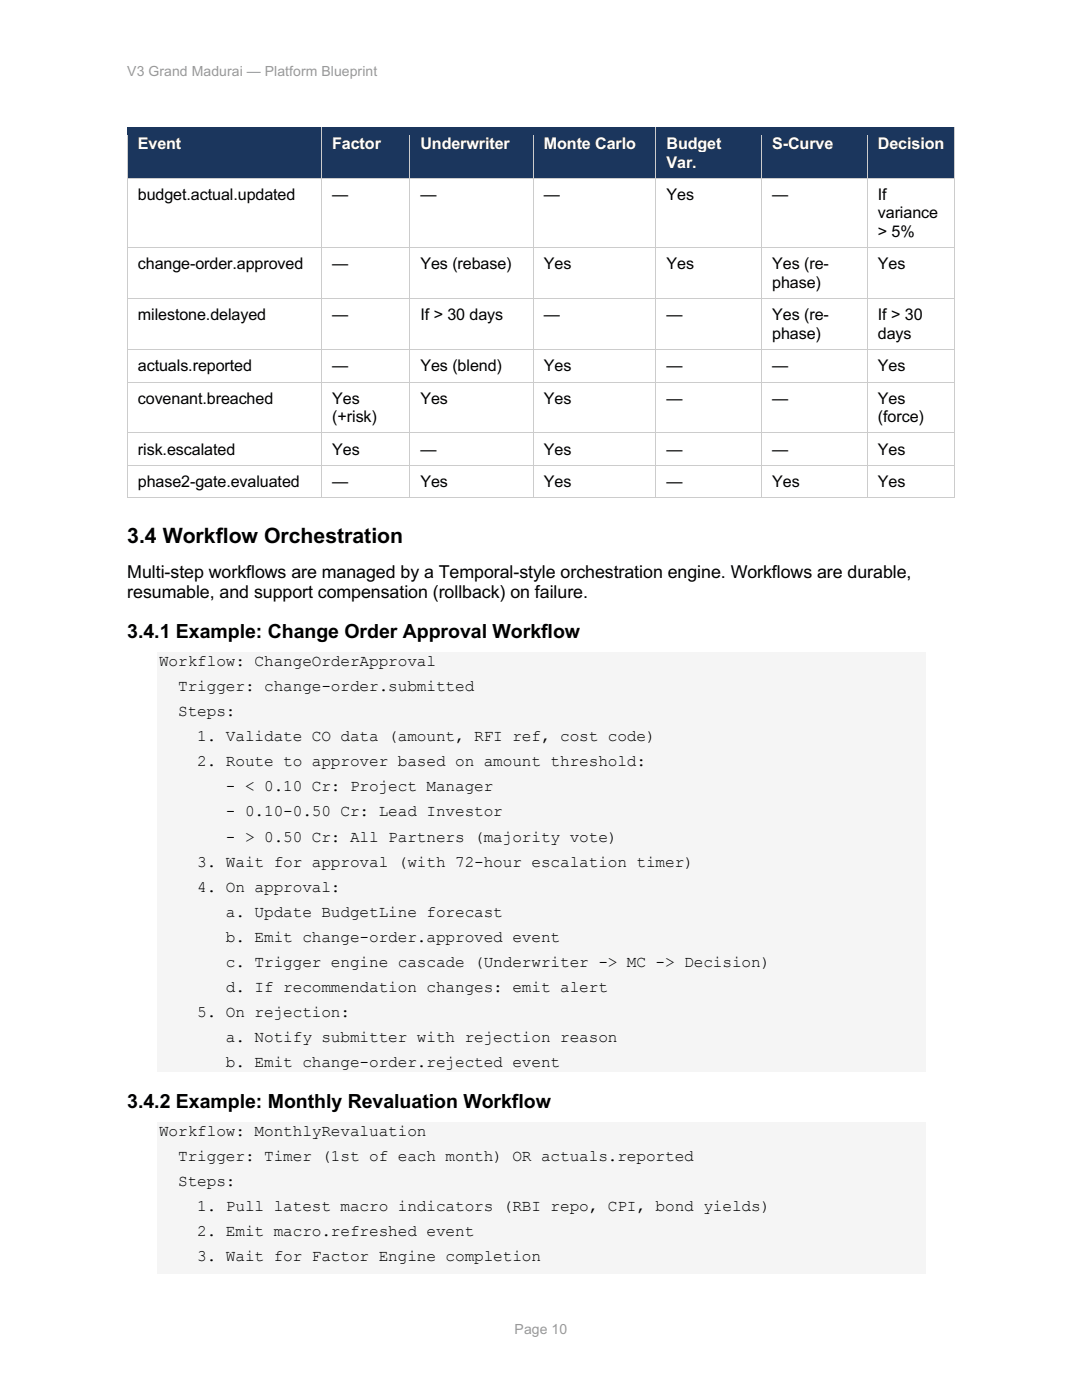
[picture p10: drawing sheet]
<svg xmlns="http://www.w3.org/2000/svg" width="216mm" height="279mm" viewBox="0 0 216 279" stroke-linecap="round" stroke-linejoin="round" font-family="sans-serif">
<defs><g id="words">
<text font-size="4.2" x="25.4" y="108.3">3.4 Workflow Orchestration</text>
<g font-size="3.9">
<text x="25.4" y="127.3">3.4.1 Example: Change Order Approval Workflow</text>
<text x="25.4" y="221.1">3.4.2 Example: Monthly Revaluation Workflow</text>
</g>
<g font-size="3.6">
<text x="25.4" y="115.3">Multi-step workflows are managed by a Temporal-style orchestration engine. Workflows are durable,</text>
<text x="25.4" y="119.4">resumable, and support compensation (rollback) on failure.</text>
</g>
<g font-size="3.2" fill="#fff">
<text x="27.5" y="29.8">Event</text>
<text x="66.3" y="29.8">Factor</text>
<text x="83.9" y="29.8">Underwriter</text>
<text x="108.5" y="29.8">Monte Carlo</text>
<text x="133" y="29.8">Budget</text>
<text x="154.1" y="29.8">S-Curve</text>
<text x="175.2" y="29.8">Decision</text>
<text x="133" y="33.4">Var.</text>
</g>
<g font-size="3.2">
<text x="27.5" y="40">budget.actual.updated</text>
<text x="66.3" y="40">—</text>
<text x="83.9" y="40">—</text>
<text x="108.5" y="40">—</text>
<text x="133" y="40">Yes</text>
<text x="154.1" y="40">—</text>
<text x="175.2" y="40">If</text>
<text x="175.2" y="43.6">variance</text>
<text x="175.2" y="47.2">&gt; 5%</text>
<text x="27.5" y="53.8">change-order.approved</text>
<text x="66.3" y="53.8">—</text>
<text x="83.9" y="53.8">Yes (rebase)</text>
<text x="108.5" y="53.8">Yes</text>
<text x="133" y="53.8">Yes</text>
<text x="154.1" y="53.8">Yes (re-</text>
<text x="175.2" y="53.8">Yes</text>
<text x="154.1" y="57.4">phase)</text>
<text x="27.5" y="63.9">milestone.delayed</text>
<text x="66.3" y="63.9">—</text>
<text x="83.9" y="63.9">If &gt; 30 days</text>
<text x="108.5" y="63.9">—</text>
<text x="133" y="63.9">—</text>
<text x="154.1" y="63.9">Yes (re-</text>
<text x="175.2" y="63.9">If &gt; 30</text>
<text x="154.1" y="67.6">phase)</text>
<text x="175.2" y="67.6">days</text>
<text x="27.5" y="74.1">actuals.reported</text>
<text x="66.3" y="74.1">—</text>
<text x="83.9" y="74.1">Yes (blend)</text>
<text x="108.5" y="74.1">Yes</text>
<text x="133" y="74.1">—</text>
<text x="154.1" y="74.1">—</text>
<text x="175.2" y="74.1">Yes</text>
<text x="27.5" y="80.6">covenant.breached</text>
<text x="66.3" y="80.6">Yes</text>
<text x="83.9" y="80.6">Yes</text>
<text x="108.5" y="80.6">Yes</text>
<text x="133" y="80.6">—</text>
<text x="154.1" y="80.6">—</text>
<text x="175.2" y="80.6">Yes</text>
<text x="66.3" y="84.2">(+risk)</text>
<text x="175.2" y="84.2">(force)</text>
<text x="27.5" y="90.8">risk.escalated</text>
<text x="66.3" y="90.8">Yes</text>
<text x="83.9" y="90.8">—</text>
<text x="108.5" y="90.8">Yes</text>
<text x="133" y="90.8">—</text>
<text x="154.1" y="90.8">—</text>
<text x="175.2" y="90.8">Yes</text>
<text x="27.5" y="97.3">phase2-gate.evaluated</text>
<text x="66.3" y="97.3">—</text>
<text x="83.9" y="97.3">Yes</text>
<text x="108.5" y="97.3">Yes</text>
<text x="133" y="97.3">—</text>
<text x="154.1" y="97.3">Yes</text>
<text x="175.2" y="97.3">Yes</text>
<text x="31.7" y="132.8">Workflow: ChangeOrderApproval</text>
<text x="35.6" y="137.9">Trigger: change-order.submitted</text>
<text x="35.6" y="142.9">Steps:</text>
<text x="39.4" y="147.9">1. Validate CO data (amount, RFI ref, cost code)</text>
<text x="39.4" y="152.9">2. Route to approver based on amount threshold:</text>
<text x="45.1" y="157.9">- &lt; 0.10 Cr: Project Manager</text>
<text x="45.1" y="162.9">- 0.10-0.50 Cr: Lead Investor</text>
<text x="45.1" y="168">- &gt; 0.50 Cr: All Partners (majority vote)</text>
<text x="39.4" y="173">3. Wait for approval (with 72-hour escalation timer)</text>
<text x="39.4" y="178">4. On approval:</text>
<text x="45.1" y="183">a. Update BudgetLine forecast</text>
<text x="45.1" y="188">b. Emit change-order.approved event</text>
<text x="45.1" y="193">c. Trigger engine cascade (Underwriter -&gt; MC -&gt; Decision)</text>
<text x="45.1" y="198">d. If recommendation changes: emit alert</text>
<text x="39.4" y="203">5. On rejection:</text>
<text x="45.1" y="208">a. Notify submitter with rejection reason</text>
<text x="45.1" y="213">b. Emit change-order.rejected event</text>
<text x="31.7" y="226.7">Workflow: MonthlyRevaluation</text>
<text x="35.6" y="231.7">Trigger: Timer (1st of each month) OR actuals.reported</text>
<text x="35.6" y="236.7">Steps:</text>
<text x="39.4" y="241.7">1. Pull latest macro indicators (RBI repo, CPI, bond yields)</text>
<text x="39.4" y="246.7">2. Emit macro.refreshed event</text>
<text x="39.4" y="251.7">3. Wait for Factor Engine completion</text>
</g>
<g font-size="2.8" fill="#999">
<text x="25.4" y="15.1">V3 Grand Madurai — Platform Blueprint</text>
<text x="102.7" y="266.3">Page 10</text>
</g>
</g></defs>
<g fill="#1b365d">
<path d="M25.4 25.4h38.8v10.2h-38.8z"/>
<path d="M27.5 26.8h34.6v3.7h-34.6z"/>
<path d="M64.2 25.4h17.5v10.2h-17.5z"/>
<path d="M66.3 26.8h13.4v3.7h-13.4z"/>
<path d="M81.8 25.4h24.6v10.2h-24.6z"/>
<path d="M83.9 26.8h20.4v3.7h-20.4z"/>
<path d="M106.4 25.4h24.5v10.2h-24.5z"/>
<path d="M108.5 26.8h20.3v3.7h-20.3z"/>
<path d="M131 25.4h21v10.2h-21z"/>
<path d="M133 26.8h16.9v3.7h-16.9z"/>
<path d="M133 30.5h16.9v3.6h-16.9z"/>
<path d="M152 25.4h21.1v10.2h-21.1z"/>
<path d="M154.1 26.8h16.8v3.7h-16.8z"/>
<path d="M173.1 25.4h17.4v10.2h-17.4z"/>
<path d="M175.2 26.8h13.2v3.7h-13.2z"/>
</g>
<g fill="#ccc">
<path d="M25.3 25.4l.1 1.5z"/>
<path d="M25.3 25.4l.1 .1z"/>
</g>
<path d="M25.4 25.4h38.7" fill="none" stroke="#ccc" stroke-width=".2"/>
<path d="M25.4 25.5h38.7v1.4h-38.7z" fill="#1b365d"/>
<g fill="#ccc">
<path d="M64.1 25.5l.1 1.4z"/>
<path d="M64.1 25.4l.1 .1z"/>
</g>
<path d="M64.2 25.4h17.5" fill="none" stroke="#ccc" stroke-width=".2"/>
<path d="M64.2 25.5h17.5v1.4h-17.5z" fill="#1b365d"/>
<g fill="#ccc">
<path d="M81.7 25.5l.1 1.4z"/>
<path d="M81.7 25.4l.1 .1z"/>
</g>
<path d="M81.8 25.4h24.5" fill="none" stroke="#ccc" stroke-width=".2"/>
<path d="M81.8 25.5h24.5v1.4h-24.5z" fill="#1b365d"/>
<g fill="#ccc">
<path d="M106.3 25.5l.1 1.4z"/>
<path d="M106.3 25.4l.1 .1z"/>
</g>
<path d="M106.4 25.4h24.4" fill="none" stroke="#ccc" stroke-width=".2"/>
<path d="M106.4 25.5h24.4v1.4h-24.4z" fill="#1b365d"/>
<g fill="#ccc">
<path d="M130.8 25.5l.1 1.4z"/>
<path d="M130.8 25.4l.1 .1z"/>
</g>
<path d="M130.9 25.4h21" fill="none" stroke="#ccc" stroke-width=".2"/>
<path d="M130.9 25.5h21v1.4h-21z" fill="#1b365d"/>
<g fill="#ccc">
<path d="M151.9 25.5l.1 1.4z"/>
<path d="M151.9 25.4l.1 .1z"/>
</g>
<path d="M152 25.4h21" fill="none" stroke="#ccc" stroke-width=".2"/>
<path d="M152 25.5h21v1.4h-21z" fill="#1b365d"/>
<g fill="#ccc">
<path d="M173 25.5l.1 1.4z"/>
<path d="M173 25.4l.1 .1z"/>
</g>
<path d="M173.1 25.4h17.3" fill="none" stroke="#ccc" stroke-width=".2"/>
<path d="M173.1 25.5h17.3v1.4h-17.3z" fill="#1b365d"/>
<g fill="#ccc">
<path d="M190.4 25.4l.1 1.5z"/>
<path d="M190.4 25.4l.1 .1z"/>
</g>
<path d="M25.4 34.1h38.8v1.5h-38.8z" fill="#1b365d"/>
<path d="M25.4 26.9v8.7" fill="none" stroke="#ccc" stroke-width=".2"/>
<path d="M64.2 34.1h17.6v1.5h-17.6z" fill="#1b365d"/>
<path d="M64.1 26.9v8.7" fill="none" stroke="#ccc" stroke-width=".2"/>
<path d="M81.8 34.1h24.6v1.5h-24.6z" fill="#1b365d"/>
<path d="M81.7 26.9v8.7" fill="none" stroke="#ccc" stroke-width=".2"/>
<path d="M106.4 34.1h24.5v1.5h-24.5z" fill="#1b365d"/>
<path d="M106.4 26.9v8.7" fill="none" stroke="#ccc" stroke-width=".2"/>
<path d="M130.9 34.1h21.1v1.5h-21.1z" fill="#1b365d"/>
<path d="M130.9 26.9v8.7" fill="none" stroke="#ccc" stroke-width=".2"/>
<path d="M152 34.1h21.1v1.5h-21.1z" fill="#1b365d"/>
<path d="M151.9 26.9v8.7" fill="none" stroke="#ccc" stroke-width=".2"/>
<path d="M173.1 34.1h17.4v1.5h-17.4z" fill="#1b365d"/>
<path d="M173 26.9v8.7M190.5 26.9v8.7" fill="none" stroke="#ccc" stroke-width=".2"/>
<path d="M25.3 35.6l.1 1.5z" fill="#ccc"/>
<path d="M25.4 35.6h38.7" fill="none" stroke="#ccc" stroke-width=".2"/>
<path d="M64.1 35.6l.1 1.5z" fill="#ccc"/>
<path d="M64.2 35.6h17.5" fill="none" stroke="#ccc" stroke-width=".2"/>
<path d="M81.7 35.6l.1 1.5z" fill="#ccc"/>
<path d="M81.8 35.6h24.5" fill="none" stroke="#ccc" stroke-width=".2"/>
<path d="M106.3 35.6l.1 1.5z" fill="#ccc"/>
<path d="M106.4 35.6h24.4" fill="none" stroke="#ccc" stroke-width=".2"/>
<path d="M130.8 35.6l.1 1.5z" fill="#ccc"/>
<path d="M130.9 35.6h21" fill="none" stroke="#ccc" stroke-width=".2"/>
<path d="M151.9 35.6l.1 1.5z" fill="#ccc"/>
<path d="M152 35.6h21" fill="none" stroke="#ccc" stroke-width=".2"/>
<path d="M173 35.6l.1 1.5z" fill="#ccc"/>
<path d="M173.1 35.6h17.3" fill="none" stroke="#ccc" stroke-width=".2"/>
<path d="M190.4 35.6l.1 1.5z" fill="#ccc"/>
<path d="M25.4 37.1v12.3M64.1 37.1v12.3M81.7 37.1v12.3M106.4 37.1v12.3M130.9 37.1v12.3M151.9 37.1v12.3M173 37.1v12.3M190.5 37.1v12.3" fill="none" stroke="#ccc" stroke-width=".2"/>
<path d="M25.3 49.4l.1 1.5z" fill="#ccc"/>
<path d="M25.4 49.4h38.7" fill="none" stroke="#ccc" stroke-width=".2"/>
<path d="M64.1 49.4l.1 1.5z" fill="#ccc"/>
<path d="M64.2 49.4h17.5" fill="none" stroke="#ccc" stroke-width=".2"/>
<path d="M81.7 49.4l.1 1.5z" fill="#ccc"/>
<path d="M81.8 49.4h24.5" fill="none" stroke="#ccc" stroke-width=".2"/>
<path d="M106.3 49.4l.1 1.5z" fill="#ccc"/>
<path d="M106.4 49.4h24.4" fill="none" stroke="#ccc" stroke-width=".2"/>
<path d="M130.8 49.4l.1 1.5z" fill="#ccc"/>
<path d="M130.9 49.4h21" fill="none" stroke="#ccc" stroke-width=".2"/>
<path d="M151.9 49.4l.1 1.5z" fill="#ccc"/>
<path d="M152 49.4h21" fill="none" stroke="#ccc" stroke-width=".2"/>
<path d="M173 49.4l.1 1.5z" fill="#ccc"/>
<path d="M173.1 49.4h17.3" fill="none" stroke="#ccc" stroke-width=".2"/>
<path d="M190.4 49.4l.1 1.5z" fill="#ccc"/>
<path d="M25.4 50.9v8.6M64.1 50.9v8.6M81.7 50.9v8.6M106.4 50.9v8.6M130.9 50.9v8.6M151.9 50.9v8.6M173 50.9v8.6M190.5 50.9v8.6" fill="none" stroke="#ccc" stroke-width=".2"/>
<path d="M25.3 59.5l.1 1.5z" fill="#ccc"/>
<path d="M25.4 59.6h38.7" fill="none" stroke="#ccc" stroke-width=".2"/>
<path d="M64.1 59.5l.1 1.5z" fill="#ccc"/>
<path d="M64.2 59.6h17.5" fill="none" stroke="#ccc" stroke-width=".2"/>
<path d="M81.7 59.5l.1 1.5z" fill="#ccc"/>
<path d="M81.8 59.6h24.5" fill="none" stroke="#ccc" stroke-width=".2"/>
<path d="M106.3 59.5l.1 1.5z" fill="#ccc"/>
<path d="M106.4 59.6h24.4" fill="none" stroke="#ccc" stroke-width=".2"/>
<path d="M130.8 59.5l.1 1.5z" fill="#ccc"/>
<path d="M130.9 59.6h21" fill="none" stroke="#ccc" stroke-width=".2"/>
<path d="M151.9 59.5l.1 1.5z" fill="#ccc"/>
<path d="M152 59.6h21" fill="none" stroke="#ccc" stroke-width=".2"/>
<path d="M173 59.5l.1 1.5z" fill="#ccc"/>
<path d="M173.1 59.6h17.3" fill="none" stroke="#ccc" stroke-width=".2"/>
<path d="M190.4 59.5l.1 1.5z" fill="#ccc"/>
<path d="M25.4 61v8.7M64.1 61v8.7M81.7 61v8.7M106.4 61v8.7M130.9 61v8.7M151.9 61v8.7M173 61v8.7M190.5 61v8.7" fill="none" stroke="#ccc" stroke-width=".2"/>
<path d="M25.3 69.7l.1 1.5z" fill="#ccc"/>
<path d="M25.4 69.7h38.7" fill="none" stroke="#ccc" stroke-width=".2"/>
<path d="M64.1 69.7l.1 1.5z" fill="#ccc"/>
<path d="M64.2 69.7h17.5" fill="none" stroke="#ccc" stroke-width=".2"/>
<path d="M81.7 69.7l.1 1.5z" fill="#ccc"/>
<path d="M81.8 69.7h24.5" fill="none" stroke="#ccc" stroke-width=".2"/>
<path d="M106.3 69.7l.1 1.5z" fill="#ccc"/>
<path d="M106.4 69.7h24.4" fill="none" stroke="#ccc" stroke-width=".2"/>
<path d="M130.8 69.7l.1 1.5z" fill="#ccc"/>
<path d="M130.9 69.7h21" fill="none" stroke="#ccc" stroke-width=".2"/>
<path d="M151.9 69.7l.1 1.5z" fill="#ccc"/>
<path d="M152 69.7h21" fill="none" stroke="#ccc" stroke-width=".2"/>
<path d="M173 69.7l.1 1.5z" fill="#ccc"/>
<path d="M173.1 69.7h17.3" fill="none" stroke="#ccc" stroke-width=".2"/>
<path d="M190.4 69.7l.1 1.5z" fill="#ccc"/>
<path d="M25.4 71.2v5M64.1 71.2v5M81.7 71.2v5M106.4 71.2v5M130.9 71.2v5M151.9 71.2v5M173 71.2v5M190.5 71.2v5" fill="none" stroke="#ccc" stroke-width=".2"/>
<path d="M25.3 76.2l.1 1.5z" fill="#ccc"/>
<path d="M25.4 76.2h38.7" fill="none" stroke="#ccc" stroke-width=".2"/>
<path d="M64.1 76.2l.1 1.5z" fill="#ccc"/>
<path d="M64.2 76.2h17.5" fill="none" stroke="#ccc" stroke-width=".2"/>
<path d="M81.7 76.2l.1 1.5z" fill="#ccc"/>
<path d="M81.8 76.2h24.5" fill="none" stroke="#ccc" stroke-width=".2"/>
<path d="M106.3 76.2l.1 1.5z" fill="#ccc"/>
<path d="M106.4 76.2h24.4" fill="none" stroke="#ccc" stroke-width=".2"/>
<path d="M130.8 76.2l.1 1.5z" fill="#ccc"/>
<path d="M130.9 76.2h21" fill="none" stroke="#ccc" stroke-width=".2"/>
<path d="M151.9 76.2l.1 1.5z" fill="#ccc"/>
<path d="M152 76.2h21" fill="none" stroke="#ccc" stroke-width=".2"/>
<path d="M173 76.2l.1 1.5z" fill="#ccc"/>
<path d="M173.1 76.2h17.3" fill="none" stroke="#ccc" stroke-width=".2"/>
<path d="M190.4 76.2l.1 1.5z" fill="#ccc"/>
<path d="M25.4 77.7v8.7M64.1 77.7v8.7M81.7 77.7v8.7M106.4 77.7v8.7M130.9 77.7v8.7M151.9 77.7v8.7M173 77.7v8.7M190.5 77.7v8.7" fill="none" stroke="#ccc" stroke-width=".2"/>
<path d="M25.3 86.4l.1 1.5z" fill="#ccc"/>
<path d="M25.4 86.4h38.7" fill="none" stroke="#ccc" stroke-width=".2"/>
<path d="M64.1 86.4l.1 1.5z" fill="#ccc"/>
<path d="M64.2 86.4h17.5" fill="none" stroke="#ccc" stroke-width=".2"/>
<path d="M81.7 86.4l.1 1.5z" fill="#ccc"/>
<path d="M81.8 86.4h24.5" fill="none" stroke="#ccc" stroke-width=".2"/>
<path d="M106.3 86.4l.1 1.5z" fill="#ccc"/>
<path d="M106.4 86.4h24.4" fill="none" stroke="#ccc" stroke-width=".2"/>
<path d="M130.8 86.4l.1 1.5z" fill="#ccc"/>
<path d="M130.9 86.4h21" fill="none" stroke="#ccc" stroke-width=".2"/>
<path d="M151.9 86.4l.1 1.5z" fill="#ccc"/>
<path d="M152 86.4h21" fill="none" stroke="#ccc" stroke-width=".2"/>
<path d="M173 86.4l.1 1.5z" fill="#ccc"/>
<path d="M173.1 86.4h17.3" fill="none" stroke="#ccc" stroke-width=".2"/>
<path d="M190.4 86.4l.1 1.5z" fill="#ccc"/>
<path d="M25.4 87.9v5M64.1 87.9v5M81.7 87.9v5M106.4 87.9v5M130.9 87.9v5M151.9 87.9v5M173 87.9v5M190.5 87.9v5" fill="none" stroke="#ccc" stroke-width=".2"/>
<path d="M25.3 92.9l.1 1.5z" fill="#ccc"/>
<path d="M25.4 92.9h38.7" fill="none" stroke="#ccc" stroke-width=".2"/>
<path d="M64.1 92.9l.1 1.5z" fill="#ccc"/>
<path d="M64.2 92.9h17.5" fill="none" stroke="#ccc" stroke-width=".2"/>
<path d="M81.7 92.9l.1 1.5z" fill="#ccc"/>
<path d="M81.8 92.9h24.5" fill="none" stroke="#ccc" stroke-width=".2"/>
<path d="M106.3 92.9l.1 1.5z" fill="#ccc"/>
<path d="M106.4 92.9h24.4" fill="none" stroke="#ccc" stroke-width=".2"/>
<path d="M130.8 92.9l.1 1.5z" fill="#ccc"/>
<path d="M130.9 92.9h21" fill="none" stroke="#ccc" stroke-width=".2"/>
<path d="M151.9 92.9l.1 1.5z" fill="#ccc"/>
<path d="M152 92.9h21" fill="none" stroke="#ccc" stroke-width=".2"/>
<path d="M173 92.9l.1 1.5z" fill="#ccc"/>
<path d="M173.1 92.9h17.3" fill="none" stroke="#ccc" stroke-width=".2"/>
<path d="M190.4 92.9l.1 1.5z" fill="#ccc"/>
<path d="M25.4 94.4v4.9" fill="none" stroke="#ccc" stroke-width=".2"/>
<path d="M25.3 99.3l.1 .1z" fill="#ccc"/>
<path d="M25.4 99.4h38.7M64.1 94.4v4.9" fill="none" stroke="#ccc" stroke-width=".2"/>
<path d="M64.1 99.3l.1 .1z" fill="#ccc"/>
<path d="M64.2 99.4h17.5M81.7 94.4v4.9" fill="none" stroke="#ccc" stroke-width=".2"/>
<path d="M81.7 99.3l.1 .1z" fill="#ccc"/>
<path d="M81.8 99.4h24.5M106.4 94.4v4.9" fill="none" stroke="#ccc" stroke-width=".2"/>
<path d="M106.3 99.3l.1 .1z" fill="#ccc"/>
<path d="M106.4 99.4h24.4M130.9 94.4v4.9" fill="none" stroke="#ccc" stroke-width=".2"/>
<path d="M130.8 99.3l.1 .1z" fill="#ccc"/>
<path d="M130.9 99.4h21M151.9 94.4v4.9" fill="none" stroke="#ccc" stroke-width=".2"/>
<path d="M151.9 99.3l.1 .1z" fill="#ccc"/>
<path d="M152 99.4h21M173 94.4v4.9" fill="none" stroke="#ccc" stroke-width=".2"/>
<path d="M173 99.3l.1 .1z" fill="#ccc"/>
<path d="M173.1 99.4h17.3M190.5 94.4v4.9" fill="none" stroke="#ccc" stroke-width=".2"/>
<path d="M190.4 99.3l.1 .1z" fill="#ccc"/>
<g fill="#f5f5f5">
<path d="M31.2 130.2h153.5v5.1h-153.5z"/>
<path d="M31.2 135.3h153.5v5h-153.5z"/>
<path d="M31.2 140.3h153.5v5h-153.5z"/>
<path d="M31.2 145.3h153.5v5h-153.5z"/>
<path d="M31.2 150.3h153.5v5h-153.5z"/>
<path d="M31.2 155.3h153.5v5h-153.5z"/>
<path d="M31.2 160.3h153.5v5.1h-153.5z"/>
<path d="M31.2 165.4h153.5v4.9h-153.5z"/>
<path d="M31.2 170.3h153.5v5h-153.5z"/>
<path d="M31.2 175.3h153.5v5h-153.5z"/>
<path d="M31.2 180.3h153.5v5h-153.5z"/>
<path d="M31.2 185.3h153.5v5h-153.5z"/>
<path d="M31.2 190.3h153.5v5h-153.5z"/>
<path d="M31.2 195.3h153.5v5.1h-153.5z"/>
<path d="M31.2 200.4h153.5v5h-153.5z"/>
<path d="M31.2 205.4h153.5v5h-153.5z"/>
<path d="M31.2 210.4h153.5v3.6h-153.5z"/>
<path d="M31.2 224.1h153.5v5h-153.5z"/>
<path d="M31.2 229.1h153.5v5h-153.5z"/>
<path d="M31.2 234.1h153.5v5h-153.5z"/>
<path d="M31.2 239.1h153.5v5h-153.5z"/>
<path d="M31.2 244.1h153.5v5h-153.5z"/>
<path d="M31.2 249.1h153.5v5.1h-153.5z"/>
</g>
<use href="#words"/>
</svg>
